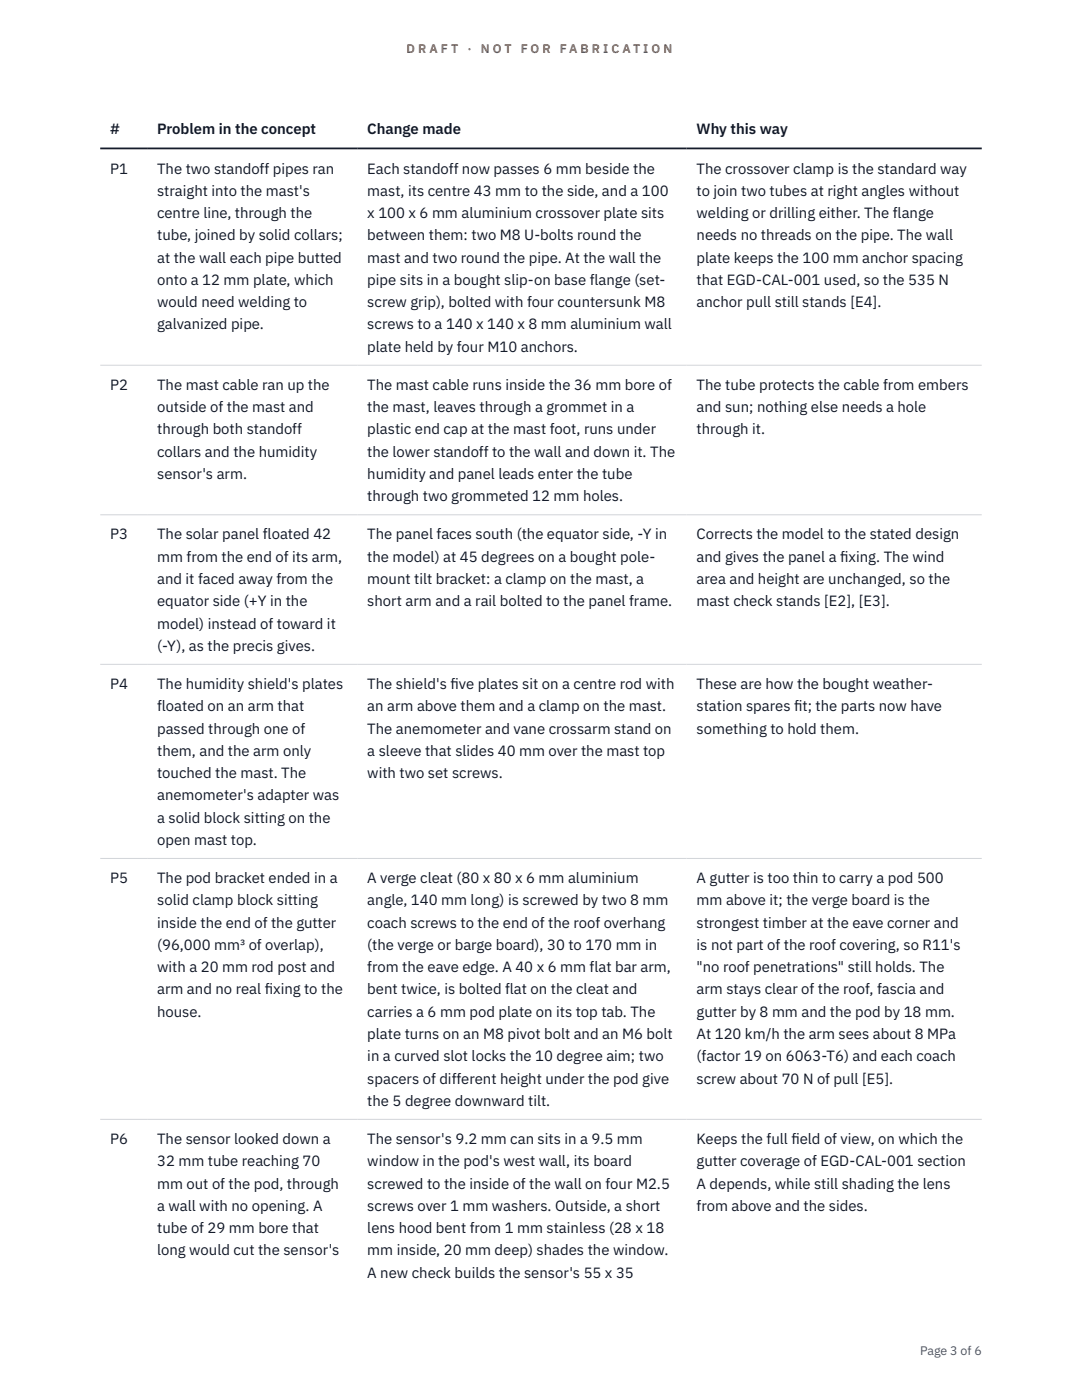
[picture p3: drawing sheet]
<svg xmlns="http://www.w3.org/2000/svg" width="216mm" height="279mm" viewBox="0 0 216 279" stroke-linecap="round" stroke-linejoin="round" font-family="sans-serif">
<defs><g id="words">
<g font-size="3" fill="#111827">
<text x="22" y="26.8">#</text>
<text x="31.4" y="26.8">Problem in the concept</text>
<text x="73.3" y="26.8">Change made</text>
<text x="139" y="26.8">Why this way</text>
<text x="22" y="34.6">P1</text>
<text x="31.4" y="34.6">The two standoff pipes ran</text>
<text x="73.3" y="34.6">Each standoff now passes 6 mm beside the</text>
<text x="139" y="34.6">The crossover clamp is the standard way</text>
<text x="31.4" y="39.1">straight into the mast's</text>
<text x="73.3" y="39.1">mast, its centre 43 mm to the side, and a 100</text>
<text x="139" y="39.1">to join two tubes at right angles without</text>
<text x="31.4" y="43.5">centre line, through the</text>
<text x="31.4" y="48">tube, joined by solid collars;</text>
<text x="73.3" y="43.5">x 100 x 6 mm aluminium crossover plate sits</text>
<text x="73.3" y="48">between them: two M8 U-bolts round the</text>
<text x="139" y="43.5">welding or drilling either. The flange</text>
<text x="139" y="48">needs no threads on the pipe. The wall</text>
<text x="31.4" y="52.4">at the wall each pipe butted</text>
<text x="73.3" y="52.4">mast and two round the pipe. At the wall the</text>
<text x="139" y="52.4">plate keeps the 100 mm anchor spacing</text>
<text x="31.4" y="56.9">onto a 12 mm plate, which</text>
<text x="73.3" y="56.9">pipe sits in a bought slip-on base flange (set-</text>
<text x="139" y="56.9">that EGD-CAL-001 used, so the 535 N</text>
<text x="31.4" y="61.3">would need welding to</text>
<text x="31.4" y="65.7">galvanized pipe.</text>
<text x="73.3" y="61.3">screw grip), bolted with four countersunk M8</text>
<text x="73.3" y="65.7">screws to a 140 x 140 x 8 mm aluminium wall</text>
<text x="139" y="61.3">anchor pull still stands [E4].</text>
<text x="73.3" y="70.2">plate held by four M10 anchors.</text>
<text x="22" y="77.8">P2</text>
<text x="31.4" y="77.8">The mast cable ran up the</text>
<text x="73.3" y="77.8">The mast cable runs inside the 36 mm bore of</text>
<text x="139" y="77.8">The tube protects the cable from embers</text>
<text x="31.4" y="82.3">outside of the mast and</text>
<text x="73.3" y="82.3">the mast, leaves through a grommet in a</text>
<text x="139" y="82.3">and sun; nothing else needs a hole</text>
<text x="31.4" y="86.7">through both standoff</text>
<text x="73.3" y="86.7">plastic end cap at the mast foot, runs under</text>
<text x="139" y="86.7">through it.</text>
<text x="31.4" y="91.1">collars and the humidity</text>
<text x="31.4" y="95.6">sensor's arm.</text>
<text x="73.3" y="91.1">the lower standoff to the wall and down it. The</text>
<text x="73.3" y="95.6">humidity and panel leads enter the tube</text>
<text x="73.3" y="100">through two grommeted 12 mm holes.</text>
<text x="22" y="107.7">P3</text>
<text x="31.4" y="107.7">The solar panel floated 42</text>
<text x="73.3" y="107.7">The panel faces south (the equator side, -Y in</text>
<text x="139" y="107.7">Corrects the model to the stated design</text>
<text x="31.4" y="112.1">mm from the end of its arm,</text>
<text x="73.3" y="112.1">the model) at 45 degrees on a bought pole-</text>
<text x="139" y="112.1">and gives the panel a f</text>
<text x="167.6" y="112.1">ixing. The wind</text>
<text x="31.4" y="116.5">and it faced away from the</text>
<text x="73.3" y="116.5">mount tilt bracket: a clamp on the mast, a</text>
<text x="139" y="116.5">area and height are unchanged, so the</text>
<text x="31.4" y="121">equator side (+Y in the</text>
<text x="31.4" y="125.4">model) instead of toward it</text>
<text x="73.3" y="121">short arm and a rail bolted to the panel frame.</text>
<text x="139" y="121">mast check stands [E2], [E3].</text>
<text x="31.4" y="129.9">(-Y), as the precis gives.</text>
<text x="22" y="137.5">P4</text>
<text x="31.4" y="137.5">The humidity shield's plates</text>
<text x="73.3" y="137.5">The shield's f</text>
<text x="89.9" y="137.5">ive plates sit on a centre rod with</text>
<text x="139" y="137.5">These are how the bought weather-</text>
<text x="31.4" y="142">floated on an arm that</text>
<text x="73.3" y="142">an arm above them and a clamp on the mast.</text>
<text x="139" y="142">station spares f</text>
<text x="158.5" y="142">it; the parts now have</text>
<text x="31.4" y="146.4">passed through one of</text>
<text x="73.3" y="146.4">The anemometer and vane crossarm stand on</text>
<text x="139" y="146.4">something to hold them.</text>
<text x="31.4" y="150.8">them, and the arm only</text>
<text x="31.4" y="155.3">touched the mast. The</text>
<text x="73.3" y="150.8">a sleeve that slides 40 mm over the mast top</text>
<text x="73.3" y="155.3">with two set screws.</text>
<text x="31.4" y="159.7">anemometer's adapter was</text>
<text x="31.4" y="164.2">a solid block sitting on the</text>
<text x="31.4" y="168.6">open mast top.</text>
<text x="22" y="176.2">P5</text>
<text x="31.4" y="176.2">The pod bracket ended in a</text>
<text x="73.3" y="176.2">A verge cleat (80 x 80 x 6 mm aluminium</text>
<text x="139" y="176.2">A gutter is too thin to carry a pod 500</text>
<text x="31.4" y="180.7">solid clamp block sitting</text>
<text x="31.4" y="185.1">inside the end of the gutter</text>
<text x="73.3" y="180.7">angle, 140 mm long) is screwed by two 8 mm</text>
<text x="73.3" y="185.1">coach screws to the end of the roof overhang</text>
<text x="139" y="180.7">mm above it; the verge board is the</text>
<text x="139" y="185.1">strongest timber at the eave corner and</text>
<text x="31.4" y="189.6">(96,000 mm³ of overlap),</text>
<text x="73.3" y="189.6">(the verge or barge board), 30 to 170 mm in</text>
<text x="139" y="189.6">is not part of the roof covering, so R11's</text>
<text x="31.4" y="194">with a 20 mm rod post and</text>
<text x="73.3" y="194">from the eave edge. A 40 x 6 mm flat bar arm,</text>
<text x="139" y="194">&quot;no roof penetrations&quot; still holds. The</text>
<text x="31.4" y="198.5">arm and no real f</text>
<text x="31.4" y="202.9">house.</text>
<text x="52.8" y="198.5">ixing to the</text>
<text x="73.3" y="198.5">bent twice, is bolted flat on the cleat and</text>
<text x="73.3" y="202.9">carries a 6 mm pod plate on its top tab. The</text>
<text x="139" y="198.5">arm stays clear of the roof, fascia and</text>
<text x="139" y="202.9">gutter by 8 mm and the pod by 18 mm.</text>
<text x="73.3" y="207.4">plate turns on an M8 pivot bolt and an M6 bolt</text>
<text x="139" y="207.4">At 120 km/h the arm sees about 8 MPa</text>
<text x="73.3" y="211.8">in a curved slot locks the 10 degree aim; two</text>
<text x="139" y="211.8">(factor 19 on 6063-T6) and each coach</text>
<text x="73.3" y="216.2">spacers of different height under the pod give</text>
<text x="73.3" y="220.7">the 5 degree downward tilt.</text>
<text x="139" y="216.2">screw about 70 N of pull [E5].</text>
<text x="22" y="228.3">P6</text>
<text x="31.4" y="228.3">The sensor looked down a</text>
<text x="31.4" y="232.8">32 mm tube reaching 70</text>
<text x="73.3" y="228.3">The sensor's 9.2 mm can sits in a 9.5 mm</text>
<text x="73.3" y="232.8">window in the pod's west wall, its board</text>
<text x="139" y="228.3">Keeps the full f</text>
<text x="139" y="232.8">gutter coverage of EGD-CAL-001 section</text>
<text x="157.9" y="228.3">ield of view, on which the</text>
<text x="31.4" y="237.2">mm out of the pod, through</text>
<text x="73.3" y="237.2">screwed to the inside of the wall on four M2.5</text>
<text x="139" y="237.2">A depends, while still shading the lens</text>
<text x="31.4" y="241.6">a wall with no opening. A</text>
<text x="73.3" y="241.6">screws over 1 mm washers. Outside, a short</text>
<text x="139" y="241.6">from above and the sides.</text>
<text x="31.4" y="246.1">tube of 29 mm bore that</text>
<text x="31.4" y="250.5">long would cut the sensor's</text>
<text x="73.3" y="246.1">lens hood bent from 1 mm stainless (28 x 18</text>
<text x="73.3" y="250.5">mm inside, 20 mm deep) shades the window.</text>
<text x="73.3" y="255">A new check builds the sensor's 55 x 35</text>
</g>
<g font-size="2.5" fill="#b45309">
<text x="81.1" y="10.5">D R A F T</text>
<text x="93.3" y="10.5">·</text>
<text x="95.9" y="10.5">N O T</text>
<text x="103.9" y="10.5">F O R</text>
<text x="111.7" y="10.5">F A B R I C A T I O N</text>
</g>
<text font-size="2.5" fill="#4b5563" x="183.6" y="270.3">Page 3 of 6</text>
</g></defs>
<path d="M20 72.9h175.9M20 102.7h175.9M20 132.6h175.9M20 171.3h175.9M20 223.4h175.9" fill="none" stroke="#d1d5db" stroke-width=".2"/>
<path d="M20 29.6h175.9" fill="none" stroke="#111827" stroke-width=".35"/>
<use href="#words"/>
</svg>
